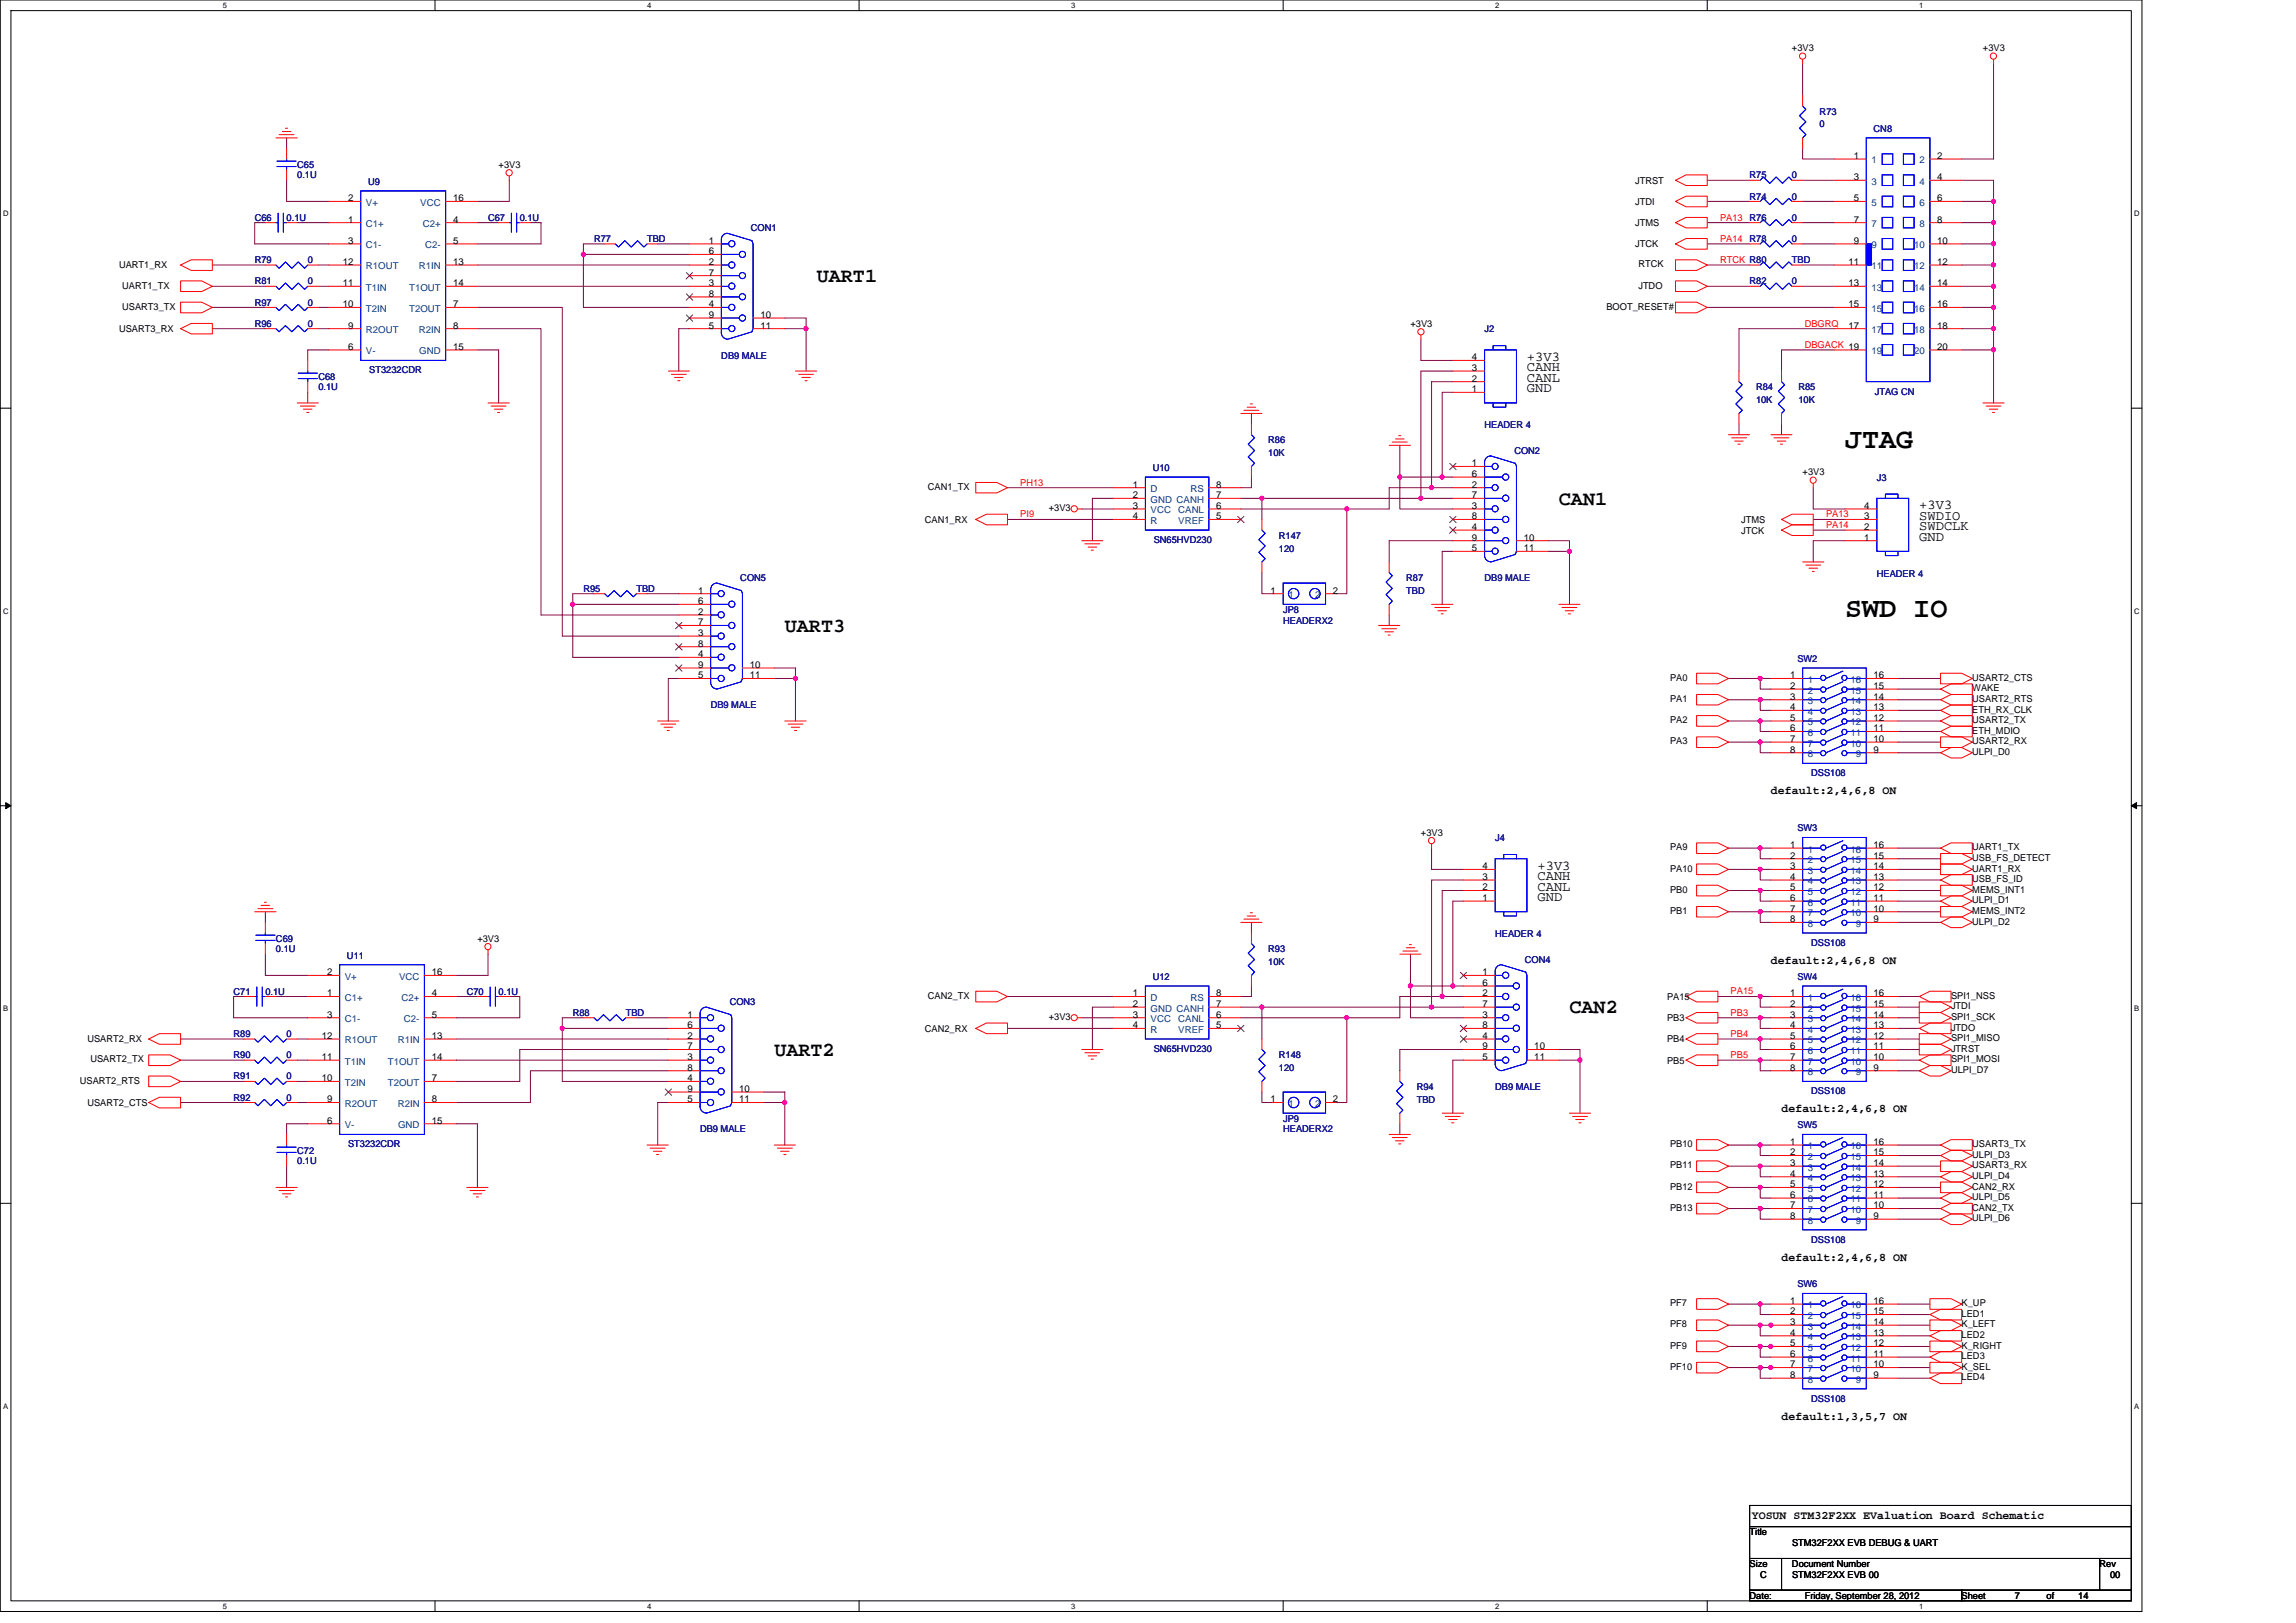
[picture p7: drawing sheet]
<svg xmlns="http://www.w3.org/2000/svg" width="297mm" height="210mm" viewBox="0 0 297 210" stroke-linecap="round" stroke-linejoin="round" font-family="sans-serif">
<defs><g id="words">
<g font-size="3.7">
<text x="238.7" y="57.9">JTAG</text>
<text x="238.7" y="79.9">SWD IO</text>
</g>
<g font-size="2.6">
<text x="105.7" y="36.5">UART1</text>
<text x="201.7" y="65.3">CAN1</text>
<text x="101.5" y="81.7">UART3</text>
<text x="203" y="131.1">CAN2</text>
<text x="100.2" y="136.6">UART2</text>
</g>
<g font-size="1.8">
<text x="197.5" y="46.7">+3V3</text>
<text x="197.5" y="48">CANH</text>
<text x="197.5" y="49.4">CANL</text>
<text x="197.5" y="50.8">GND</text>
<text x="248.3" y="65.9">+3V3</text>
<text x="248.3" y="67.2">SWDIO</text>
<text x="248.3" y="68.6">SWDCLK</text>
<text x="248.3" y="70">GND</text>
<text x="198.9" y="112.5">+3V3</text>
<text x="198.9" y="113.9">CANH</text>
<text x="198.9" y="115.3">CANL</text>
<text x="198.9" y="116.6">GND</text>
</g>
<g font-size="1.5">
<text x="229.1" y="102.7">default:2,4,6,8 ON</text>
<text x="229.1" y="124.7">default:2,4,6,8 ON</text>
<text x="230.5" y="143.9">default:2,4,6,8 ON</text>
<text x="230.5" y="163.1">default:2,4,6,8 ON</text>
<text x="230.5" y="183.7">default:1,3,5,7 ON</text>
<text x="226.6" y="196.6">YOSUN STM32F2XX EValuation Board Schematic</text>
</g>
<g font-size="1.2">
<text x="231.8" y="6.6">+3V3</text>
<text x="256.5" y="6.6">+3V3</text>
<text x="64.5" y="21.7">+3V3</text>
<text x="211.5" y="23.7">JTRST</text>
<text x="239.8" y="20.6">1</text>
<text x="239.8" y="23.3">3</text>
<text x="250.6" y="20.6">2</text>
<text x="250.6" y="23.3">4</text>
<text x="45" y="28.8">1</text>
<text x="45" y="26">2</text>
<text x="58.6" y="28.8">4</text>
<text x="58.6" y="26">16</text>
<text x="211.5" y="26.5">JTDI</text>
<text x="211.5" y="29.3">JTMS</text>
<text x="239.8" y="26">5</text>
<text x="239.8" y="28.8">7</text>
<text x="250.6" y="26">6</text>
<text x="250.6" y="28.8">8</text>
<text x="15.4" y="34.7">UART1_RX</text>
<text x="44.4" y="34.3">12</text>
<text x="45" y="31.5">3</text>
<text x="58.6" y="34.3">13</text>
<text x="58.6" y="31.5">5</text>
<text x="91.7" y="35.6">7</text>
<text x="91.7" y="34.3">2</text>
<text x="91.7" y="32.9">6</text>
<text x="91.7" y="31.5">1</text>
<text x="211.5" y="32">JTCK</text>
<text x="212" y="34.6">RTCK</text>
<text x="239.1" y="34.3">11</text>
<text x="239.8" y="31.5">9</text>
<text x="250.6" y="31.5">10</text>
<text x="250.6" y="34.3">12</text>
<text x="15.8" y="37.3">UART1_TX</text>
<text x="15.8" y="40.1">USART3_TX</text>
<text x="44.4" y="39.8">10</text>
<text x="44.4" y="37">11</text>
<text x="58.6" y="39.8">7</text>
<text x="58.6" y="37">14</text>
<text x="91.7" y="41.1">9</text>
<text x="91.7" y="39.8">4</text>
<text x="91.7" y="38.4">8</text>
<text x="91.7" y="37">3</text>
<text x="98.4" y="41.1">10</text>
<text x="207.8" y="40.1">BOOT_RESET#</text>
<text x="212" y="37.3">JTDO</text>
<text x="239.1" y="37">13</text>
<text x="239.1" y="39.8">15</text>
<text x="250.6" y="37">14</text>
<text x="250.6" y="39.8">16</text>
<text x="15.4" y="43">USART3_RX</text>
<text x="45" y="45.3">6</text>
<text x="45" y="42.5">9</text>
<text x="58.6" y="45.3">15</text>
<text x="58.6" y="42.5">8</text>
<text x="91.7" y="42.5">5</text>
<text x="98.4" y="42.5">11</text>
<text x="182.5" y="42.3">+3V3</text>
<text x="190.4" y="48">3</text>
<text x="190.4" y="46.6">4</text>
<text x="239.1" y="42.5">17</text>
<text x="250.6" y="42.5">18</text>
<text x="250.6" y="45.3">20</text>
<text x="190.4" y="50.7">1</text>
<text x="190.4" y="49.4">2</text>
<text x="120.1" y="63.4">CAN1_TX</text>
<text x="146.6" y="63.1">1</text>
<text x="146.6" y="64.5">2</text>
<text x="146.6" y="65.8">3</text>
<text x="157.3" y="65.8">6</text>
<text x="157.3" y="64.5">7</text>
<text x="157.3" y="63.1">8</text>
<text x="190.4" y="65.8">3</text>
<text x="190.4" y="64.5">7</text>
<text x="190.4" y="63.1">2</text>
<text x="190.4" y="61.7">6</text>
<text x="190.4" y="60.3">1</text>
<text x="233.2" y="61.5">+3V3</text>
<text x="241.2" y="65.8">4</text>
<text x="119.7" y="67.6">CAN1_RX</text>
<text x="135.7" y="66.1">+3V3</text>
<text x="146.6" y="67.2">4</text>
<text x="157.3" y="67.2">5</text>
<text x="190.4" y="71.3">5</text>
<text x="190.4" y="69.9">9</text>
<text x="190.4" y="68.6">4</text>
<text x="190.4" y="67.2">8</text>
<text x="197.1" y="69.9">10</text>
<text x="197.1" y="71.3">11</text>
<text x="225.3" y="67.6">JTMS</text>
<text x="225.3" y="69">JTCK</text>
<text x="241.2" y="69.9">1</text>
<text x="241.2" y="68.6">2</text>
<text x="241.2" y="67.2">3</text>
<text x="90.3" y="76.8">1</text>
<text x="164.4" y="76.8">1</text>
<text x="172.4" y="76.8">2</text>
<text x="90.3" y="83.7">8</text>
<text x="90.3" y="82.3">3</text>
<text x="90.3" y="80.9">7</text>
<text x="90.3" y="79.5">2</text>
<text x="90.3" y="78.2">6</text>
<text x="90.3" y="87.8">5</text>
<text x="90.3" y="86.4">9</text>
<text x="90.3" y="85">4</text>
<text x="97" y="86.4">10</text>
<text x="97" y="87.8">11</text>
<text x="216.1" y="88.1">PA0</text>
<text x="231.6" y="87.8">1</text>
<text x="231.6" y="89.1">2</text>
<text x="242.4" y="89.1">15</text>
<text x="242.4" y="87.8">16</text>
<text x="255.2" y="88.1">USART2_CTS</text>
<text x="255.2" y="89.5">WAKE</text>
<text x="216.1" y="90.8">PA1</text>
<text x="216.1" y="93.6">PA2</text>
<text x="231.6" y="90.5">3</text>
<text x="231.6" y="91.9">4</text>
<text x="231.6" y="93.3">5</text>
<text x="231.6" y="94.6">6</text>
<text x="231.6" y="96">7</text>
<text x="242.4" y="96">10</text>
<text x="242.4" y="94.6">11</text>
<text x="242.4" y="93.3">12</text>
<text x="242.4" y="91.9">13</text>
<text x="242.4" y="90.5">14</text>
<text x="255.2" y="90.8">USART2_RTS</text>
<text x="255.2" y="93.6">USART2_TX</text>
<text x="255.2" y="92.2">ETH_RX_CLK</text>
<text x="255.2" y="95">ETH_MDIO</text>
<text x="216.1" y="96.3">PA3</text>
<text x="231.6" y="97.4">8</text>
<text x="242.4" y="97.4">9</text>
<text x="255.2" y="96.3">USART2_RX</text>
<text x="255.2" y="97.7">ULPI_D0</text>
<text x="183.8" y="108.1">+3V3</text>
<text x="191.8" y="113.8">3</text>
<text x="191.8" y="112.5">4</text>
<text x="216.1" y="110">PA9</text>
<text x="216.1" y="112.8">PA10</text>
<text x="231.6" y="109.7">1</text>
<text x="231.6" y="111.1">2</text>
<text x="231.6" y="112.5">3</text>
<text x="231.6" y="113.8">4</text>
<text x="242.4" y="113.8">13</text>
<text x="242.4" y="112.5">14</text>
<text x="242.4" y="111.1">15</text>
<text x="242.4" y="109.7">16</text>
<text x="255.2" y="110">UART1_TX</text>
<text x="255.2" y="112.8">UART1_RX</text>
<text x="255.2" y="111.4">USB_FS_DETECT</text>
<text x="191.8" y="116.6">1</text>
<text x="191.8" y="115.2">2</text>
<text x="216.1" y="115.5">PB0</text>
<text x="216.1" y="118.3">PB1</text>
<text x="231.6" y="115.2">5</text>
<text x="231.6" y="116.6">6</text>
<text x="231.6" y="117.9">7</text>
<text x="231.6" y="119.3">8</text>
<text x="242.4" y="119.3">9</text>
<text x="242.4" y="117.9">10</text>
<text x="242.4" y="116.6">11</text>
<text x="242.4" y="115.2">12</text>
<text x="255.2" y="115.5">MEMS_INT1</text>
<text x="255.2" y="118.3">MEMS_INT2</text>
<text x="255.2" y="116.9">ULPI_D1</text>
<text x="255.2" y="119.6">ULPI_D2</text>
<text x="255.2" y="114.2">USB_FS_ID</text>
<text x="61.8" y="121.8">+3V3</text>
<text x="42.3" y="128.9">1</text>
<text x="42.3" y="126.2">2</text>
<text x="42.3" y="131.7">3</text>
<text x="55.9" y="131.7">5</text>
<text x="55.9" y="128.9">4</text>
<text x="55.9" y="126.2">16</text>
<text x="88.9" y="131.7">1</text>
<text x="120.1" y="129.2">CAN2_TX</text>
<text x="135.7" y="132">+3V3</text>
<text x="146.6" y="128.9">1</text>
<text x="146.6" y="130.3">2</text>
<text x="146.6" y="131.7">3</text>
<text x="157.3" y="131.7">6</text>
<text x="157.3" y="130.3">7</text>
<text x="157.3" y="128.9">8</text>
<text x="191.8" y="131.7">3</text>
<text x="191.8" y="130.3">7</text>
<text x="191.8" y="128.9">2</text>
<text x="191.8" y="127.6">6</text>
<text x="191.8" y="126.2">1</text>
<text x="215.7" y="129.4">PA15</text>
<text x="231.6" y="128.9">1</text>
<text x="231.6" y="130.3">2</text>
<text x="231.6" y="131.7">3</text>
<text x="242.4" y="131.7">14</text>
<text x="242.4" y="130.3">15</text>
<text x="242.4" y="128.9">16</text>
<text x="252.4" y="130.6">JTDI</text>
<text x="252.4" y="129.2">SPI1_NSS</text>
<text x="252.4" y="132">SPI1_SCK</text>
<text x="11.3" y="134.9">USART2_RX</text>
<text x="11.7" y="137.5">USART2_TX</text>
<text x="41.6" y="137.1">11</text>
<text x="41.6" y="134.4">12</text>
<text x="55.9" y="137.1">14</text>
<text x="55.9" y="134.4">13</text>
<text x="88.9" y="137.1">3</text>
<text x="88.9" y="135.8">7</text>
<text x="88.9" y="134.4">2</text>
<text x="88.9" y="133">6</text>
<text x="119.7" y="133.5">CAN2_RX</text>
<text x="146.6" y="133">4</text>
<text x="157.3" y="133">5</text>
<text x="191.8" y="137.1">5</text>
<text x="191.8" y="135.8">9</text>
<text x="191.8" y="134.4">4</text>
<text x="191.8" y="133">8</text>
<text x="198.5" y="135.8">10</text>
<text x="198.5" y="137.1">11</text>
<text x="215.7" y="134.9">PB4</text>
<text x="215.7" y="137.6">PB5</text>
<text x="215.7" y="132.1">PB3</text>
<text x="231.6" y="133">4</text>
<text x="231.6" y="134.4">5</text>
<text x="231.6" y="135.8">6</text>
<text x="231.6" y="137.1">7</text>
<text x="242.4" y="137.1">10</text>
<text x="242.4" y="135.8">11</text>
<text x="242.4" y="134.4">12</text>
<text x="242.4" y="133">13</text>
<text x="252.4" y="134.7">SPI1_MISO</text>
<text x="252.4" y="137.5">SPI1_MOSI</text>
<text x="252.4" y="133.3">JTDO</text>
<text x="252.4" y="136.1">JTRST</text>
<text x="10.3" y="140.2">USART2_RTS</text>
<text x="11.3" y="143.1">USART2_CTS</text>
<text x="41.6" y="139.9">10</text>
<text x="42.3" y="142.6">9</text>
<text x="55.9" y="139.9">7</text>
<text x="55.9" y="142.6">8</text>
<text x="88.9" y="142.6">5</text>
<text x="88.9" y="141.3">9</text>
<text x="88.9" y="139.9">4</text>
<text x="88.9" y="138.5">8</text>
<text x="95.6" y="141.3">10</text>
<text x="95.6" y="142.6">11</text>
<text x="164.4" y="142.6">1</text>
<text x="172.4" y="142.6">2</text>
<text x="231.6" y="138.5">8</text>
<text x="242.4" y="138.5">9</text>
<text x="252.4" y="138.8">ULPI_D7</text>
<text x="42.3" y="145.4">6</text>
<text x="55.9" y="145.4">15</text>
<text x="216.1" y="148.4">PB10</text>
<text x="231.6" y="148.1">1</text>
<text x="231.6" y="149.5">2</text>
<text x="242.4" y="149.5">15</text>
<text x="242.4" y="148.1">16</text>
<text x="255.2" y="148.4">USART3_TX</text>
<text x="255.2" y="149.8">ULPI_D3</text>
<text x="216.1" y="153.9">PB12</text>
<text x="216.1" y="151.2">PB11</text>
<text x="231.6" y="150.9">3</text>
<text x="231.6" y="152.2">4</text>
<text x="231.6" y="153.6">5</text>
<text x="231.6" y="155">6</text>
<text x="242.4" y="155">11</text>
<text x="242.4" y="153.6">12</text>
<text x="242.4" y="152.2">13</text>
<text x="242.4" y="150.9">14</text>
<text x="255.2" y="153.9">CAN2_RX</text>
<text x="255.2" y="155.3">ULPI_D5</text>
<text x="255.2" y="151.2">USART3_RX</text>
<text x="255.2" y="152.5">ULPI_D4</text>
<text x="216.1" y="156.7">PB13</text>
<text x="231.6" y="156.3">7</text>
<text x="231.6" y="157.7">8</text>
<text x="242.4" y="157.7">9</text>
<text x="242.4" y="156.3">10</text>
<text x="255.2" y="156.7">CAN2_TX</text>
<text x="255.2" y="158">ULPI_D6</text>
<text x="216.1" y="169">PF7</text>
<text x="216.1" y="171.7">PF8</text>
<text x="231.6" y="168.7">1</text>
<text x="231.6" y="170.1">2</text>
<text x="231.6" y="171.4">3</text>
<text x="231.6" y="172.8">4</text>
<text x="242.4" y="172.8">13</text>
<text x="242.4" y="171.4">14</text>
<text x="242.4" y="170.1">15</text>
<text x="242.4" y="168.7">16</text>
<text x="253.8" y="169">K_UP</text>
<text x="253.8" y="171.7">K_LEFT</text>
<text x="253.8" y="170.4">LED1</text>
<text x="253.8" y="173.1">LED2</text>
<text x="216.1" y="174.5">PF9</text>
<text x="216.1" y="177.2">PF10</text>
<text x="231.6" y="174.2">5</text>
<text x="231.6" y="175.6">6</text>
<text x="231.6" y="176.9">7</text>
<text x="231.6" y="178.3">8</text>
<text x="242.4" y="178.3">9</text>
<text x="242.4" y="176.9">10</text>
<text x="242.4" y="175.6">11</text>
<text x="242.4" y="174.2">12</text>
<text x="253.8" y="174.5">K_RIGHT</text>
<text x="253.8" y="177.2">K_SEL</text>
<text x="253.8" y="175.9">LED3</text>
<text x="253.8" y="178.6">LED4</text>
<text x="226.4" y="198.6">Title</text>
<text x="226.4" y="202.8">Size</text>
<text x="231.8" y="202.8">Document Number</text>
<text x="231.8" y="200">STM32F2XX EVB DEBUG &amp; UART</text>
<text x="271.6" y="202.8">Rev</text>
<text x="226.4" y="206.9">Date:</text>
<text x="227.7" y="204.1">C</text>
<text x="231.8" y="204.1">STM32F2XX EVB 00</text>
<text x="233.5" y="206.9">Friday, September 28, 2012</text>
<text x="253.8" y="206.9">Sheet</text>
<text x="260.6" y="206.9">7</text>
<text x="264.8" y="206.9">of</text>
<text x="268.9" y="206.9">14</text>
<text x="273" y="204.1">00</text>
</g>
<g font-size="1.2" fill="#000080">
<text x="235.4" y="14.8">R73</text>
<text x="235.4" y="16.5">0</text>
<text x="242.4" y="17">CN8</text>
<text x="38.5" y="21.7">C65</text>
<text x="38.5" y="23.1">0.1U</text>
<text x="47.6" y="23.9">U9</text>
<text x="226.4" y="23.1">R75</text>
<text x="231.8" y="23.1">0</text>
<text x="33" y="28.6">C66</text>
<text x="37.1" y="28.6">0.1U</text>
<text x="63.1" y="28.6">C67</text>
<text x="67.2" y="28.6">0.1U</text>
<text x="97.2" y="29.9">CON1</text>
<text x="226.4" y="28.6">R76</text>
<text x="226.4" y="25.8">R74</text>
<text x="231.8" y="28.6">0</text>
<text x="231.8" y="25.8">0</text>
<text x="33" y="34">R79</text>
<text x="39.8" y="34">0</text>
<text x="76.9" y="31.3">R77</text>
<text x="83.7" y="31.3">TBD</text>
<text x="226.4" y="31.3">R78</text>
<text x="231.8" y="31.3">0</text>
<text x="231.8" y="34">TBD</text>
<text x="33" y="39.5">R97</text>
<text x="33" y="36.8">R81</text>
<text x="39.8" y="39.5">0</text>
<text x="39.8" y="36.8">0</text>
<text x="226.4" y="36.8">R82</text>
<text x="231.8" y="36.8">0</text>
<text x="33" y="42.3">R96</text>
<text x="39.8" y="42.3">0</text>
<text x="93.3" y="46.4">DB9 MALE</text>
<text x="192.1" y="43">J2</text>
<text x="41.2" y="49.1">C68</text>
<text x="41.2" y="50.5">0.1U</text>
<text x="47.8" y="48.3">ST3232CDR</text>
<text x="227.2" y="50.5">R84</text>
<text x="227.2" y="52.2">10K</text>
<text x="232.7" y="50.5">R85</text>
<text x="232.7" y="52.2">10K</text>
<text x="242.5" y="51.1">JTAG CN</text>
<text x="164.1" y="57.4">R86</text>
<text x="164.1" y="59">10K</text>
<text x="192.1" y="55.4">HEADER 4</text>
<text x="195.9" y="58.7">CON2</text>
<text x="149.1" y="60.9">U10</text>
<text x="242.8" y="62.2">J3</text>
<text x="149.3" y="70.3">SN65HVD230</text>
<text x="165.5" y="69.7">R147</text>
<text x="165.5" y="71.4">120</text>
<text x="75.5" y="76.6">R95</text>
<text x="82.3" y="76.6">TBD</text>
<text x="95.8" y="75.2">CON5</text>
<text x="181.9" y="75.2">R87</text>
<text x="181.9" y="76.8">TBD</text>
<text x="192.1" y="75.2">DB9 MALE</text>
<text x="242.8" y="74.6">HEADER 4</text>
<text x="166" y="79.3">JP8</text>
<text x="166" y="80.7">HEADERX2</text>
<text x="232.5" y="85.6">SW2</text>
<text x="91.9" y="91.7">DB9 MALE</text>
<text x="234.3" y="100.4">DSS108</text>
<text x="232.5" y="107.6">SW3</text>
<text x="193.4" y="108.8">J4</text>
<text x="35.7" y="121.8">C69</text>
<text x="35.7" y="123.2">0.1U</text>
<text x="44.9" y="124">U11</text>
<text x="164.1" y="123.2">R93</text>
<text x="164.1" y="124.8">10K</text>
<text x="193.4" y="121.3">HEADER 4</text>
<text x="197.3" y="124.6">CON4</text>
<text x="234.3" y="122.4">DSS108</text>
<text x="30.2" y="128.7">C71</text>
<text x="34.3" y="128.7">0.1U</text>
<text x="60.4" y="128.7">C70</text>
<text x="64.5" y="128.7">0.1U</text>
<text x="74.1" y="131.4">R88</text>
<text x="81" y="131.4">TBD</text>
<text x="94.4" y="130">CON3</text>
<text x="149.1" y="126.8">U12</text>
<text x="232.5" y="126.8">SW4</text>
<text x="30.2" y="136.9">R90</text>
<text x="30.2" y="134.2">R89</text>
<text x="37.1" y="136.9">0</text>
<text x="37.1" y="134.2">0</text>
<text x="149.3" y="136.1">SN65HVD230</text>
<text x="165.5" y="136.9">R148</text>
<text x="30.2" y="142.4">R92</text>
<text x="30.2" y="139.7">R91</text>
<text x="37.1" y="142.4">0</text>
<text x="37.1" y="139.7">0</text>
<text x="165.5" y="138.6">120</text>
<text x="183.3" y="141">R94</text>
<text x="183.3" y="142.7">TBD</text>
<text x="193.4" y="141">DB9 MALE</text>
<text x="234.3" y="141.6">DSS108</text>
<text x="38.5" y="149.3">C72</text>
<text x="45" y="148.4">ST3232CDR</text>
<text x="90.6" y="146.5">DB9 MALE</text>
<text x="166" y="145.1">JP9</text>
<text x="166" y="146.5">HEADERX2</text>
<text x="232.5" y="146">SW5</text>
<text x="38.5" y="150.6">0.1U</text>
<text x="234.3" y="160.8">DSS108</text>
<text x="232.5" y="166.5">SW6</text>
<text x="234.3" y="181.4">DSS108</text>
</g>
<g font-size="1.2" fill="#004080">
<text x="242.1" y="21.1">1</text>
<text x="242.1" y="23.9">3</text>
<text x="248.3" y="21.1">2</text>
<text x="248.3" y="23.9">4</text>
<text x="47.3" y="29.4">C1+</text>
<text x="47.3" y="26.6">V+</text>
<text x="54.4" y="26.6">VCC</text>
<text x="54.7" y="29.4">C2+</text>
<text x="242.1" y="26.6">5</text>
<text x="242.1" y="29.4">7</text>
<text x="248.3" y="26.6">6</text>
<text x="248.3" y="29.4">8</text>
<text x="47.3" y="32.1">C1-</text>
<text x="47.3" y="34.9">R1OUT</text>
<text x="54.2" y="34.9">R1IN</text>
<text x="55" y="32.1">C2-</text>
<text x="242.1" y="32.1">9</text>
<text x="242.1" y="34.9">11</text>
<text x="247.6" y="32.1">10</text>
<text x="247.6" y="34.9">12</text>
<text x="47.3" y="40.3">T2IN</text>
<text x="47.3" y="37.6">T1IN</text>
<text x="52.9" y="40.3">T2OUT</text>
<text x="52.9" y="37.6">T1OUT</text>
<text x="242.1" y="37.6">13</text>
<text x="242.1" y="40.3">15</text>
<text x="247.6" y="37.6">14</text>
<text x="247.6" y="40.3">16</text>
<text x="47.3" y="45.8">V-</text>
<text x="47.3" y="43.1">R2OUT</text>
<text x="54.2" y="43.1">R2IN</text>
<text x="54.2" y="45.8">GND</text>
<text x="242.1" y="43.1">17</text>
<text x="242.1" y="45.8">19</text>
<text x="247.6" y="43.1">18</text>
<text x="247.6" y="45.8">20</text>
<text x="148.9" y="63.7">D</text>
<text x="148.9" y="65">GND CANH</text>
<text x="154" y="63.7">RS</text>
<text x="148.9" y="66.4">VCC</text>
<text x="148.9" y="67.8">R</text>
<text x="152.4" y="67.8">VREF</text>
<text x="152.4" y="66.4">CANL</text>
<text x="166.7" y="77.4">1</text>
<text x="170.1" y="77.4">2</text>
<text x="233.9" y="88.3">1</text>
<text x="233.9" y="89.7">2</text>
<text x="239.4" y="89.7">15</text>
<text x="239.4" y="88.3">16</text>
<text x="233.9" y="91.1">3</text>
<text x="233.9" y="92.5">4</text>
<text x="233.9" y="93.9">5</text>
<text x="233.9" y="95.2">6</text>
<text x="239.4" y="95.2">11</text>
<text x="239.4" y="93.9">12</text>
<text x="239.4" y="92.5">13</text>
<text x="239.4" y="91.1">14</text>
<text x="233.9" y="96.6">7</text>
<text x="233.9" y="98">8</text>
<text x="239.4" y="96.6">10</text>
<text x="240.1" y="98">9</text>
<text x="233.9" y="110.3">1</text>
<text x="233.9" y="111.7">2</text>
<text x="233.9" y="113.1">3</text>
<text x="239.4" y="113.1">14</text>
<text x="239.4" y="111.7">15</text>
<text x="239.4" y="110.3">16</text>
<text x="233.9" y="114.4">4</text>
<text x="233.9" y="115.8">5</text>
<text x="233.9" y="117.2">6</text>
<text x="233.9" y="118.5">7</text>
<text x="233.9" y="119.9">8</text>
<text x="239.4" y="118.5">10</text>
<text x="239.4" y="117.2">11</text>
<text x="239.4" y="115.8">12</text>
<text x="239.4" y="114.4">13</text>
<text x="240.1" y="119.9">9</text>
<text x="44.6" y="129.5">C1+</text>
<text x="44.6" y="126.8">V+</text>
<text x="51.6" y="126.8">VCC</text>
<text x="51.9" y="129.5">C2+</text>
<text x="148.9" y="129.5">D</text>
<text x="148.9" y="130.9">GND CANH</text>
<text x="154" y="129.5">RS</text>
<text x="233.9" y="129.5">1</text>
<text x="233.9" y="130.9">2</text>
<text x="239.4" y="130.9">15</text>
<text x="239.4" y="129.5">16</text>
<text x="44.6" y="132.2">C1-</text>
<text x="44.6" y="137.7">T1IN</text>
<text x="44.6" y="135">R1OUT</text>
<text x="50.2" y="137.7">T1OUT</text>
<text x="51.5" y="135">R1IN</text>
<text x="52.3" y="132.2">C2-</text>
<text x="148.9" y="132.2">VCC</text>
<text x="148.9" y="133.6">R</text>
<text x="152.4" y="133.6">VREF</text>
<text x="152.4" y="132.2">CANL</text>
<text x="233.9" y="132.2">3</text>
<text x="233.9" y="133.6">4</text>
<text x="233.9" y="135">5</text>
<text x="233.9" y="136.4">6</text>
<text x="233.9" y="137.7">7</text>
<text x="239.4" y="137.7">10</text>
<text x="239.4" y="136.4">11</text>
<text x="239.4" y="135">12</text>
<text x="239.4" y="133.6">13</text>
<text x="239.4" y="132.2">14</text>
<text x="44.6" y="143.2">R2OUT</text>
<text x="44.6" y="140.5">T2IN</text>
<text x="50.2" y="140.5">T2OUT</text>
<text x="51.5" y="143.2">R2IN</text>
<text x="166.7" y="143.2">1</text>
<text x="170.1" y="143.2">2</text>
<text x="233.9" y="139.1">8</text>
<text x="240.1" y="139.1">9</text>
<text x="44.6" y="146">V-</text>
<text x="51.5" y="146">GND</text>
<text x="233.9" y="148.7">1</text>
<text x="239.4" y="148.7">16</text>
<text x="233.9" y="150.1">2</text>
<text x="233.9" y="151.4">3</text>
<text x="233.9" y="152.8">4</text>
<text x="233.9" y="154.2">5</text>
<text x="233.9" y="155.6">6</text>
<text x="239.4" y="155.6">11</text>
<text x="239.4" y="154.2">12</text>
<text x="239.4" y="152.8">13</text>
<text x="239.4" y="151.4">14</text>
<text x="239.4" y="150.1">15</text>
<text x="233.9" y="156.9">7</text>
<text x="233.9" y="158.3">8</text>
<text x="239.4" y="156.9">10</text>
<text x="240.1" y="158.3">9</text>
<text x="233.9" y="169.3">1</text>
<text x="233.9" y="170.6">2</text>
<text x="233.9" y="172">3</text>
<text x="233.9" y="173.4">4</text>
<text x="239.4" y="173.4">13</text>
<text x="239.4" y="172">14</text>
<text x="239.4" y="170.6">15</text>
<text x="239.4" y="169.3">16</text>
<text x="233.9" y="174.8">5</text>
<text x="233.9" y="176.1">6</text>
<text x="233.9" y="177.5">7</text>
<text x="233.9" y="178.9">8</text>
<text x="239.4" y="177.5">10</text>
<text x="239.4" y="176.1">11</text>
<text x="239.4" y="174.8">12</text>
<text x="240.1" y="178.9">9</text>
</g>
<g font-size="1.2" fill="#f00">
<text x="222.5" y="28.5">PA13</text>
<text x="222.5" y="31.3">PA14</text>
<text x="222.5" y="34">RTCK R80</text>
<text x="233.5" y="42.2">DBGRQ</text>
<text x="233.5" y="45">DBGACK 19</text>
<text x="132" y="62.8">PH13</text>
<text x="132" y="66.9">PI9</text>
<text x="236.2" y="68.3">PA14</text>
<text x="236.2" y="66.9">PA13</text>
<text x="223.9" y="128.7">PA15</text>
<text x="223.9" y="131.4">PB3</text>
<text x="223.9" y="134.2">PB4</text>
<text x="223.9" y="136.9">PB5</text>
</g>
<g font-size="1">
<text x="28.8" y="1">5</text>
<text x="83.7" y="1">4</text>
<text x="138.6" y="1">3</text>
<text x="193.4" y="1">2</text>
<text x="248.3" y="1">1</text>
<text x=".4" y="28">D</text>
<text x="276.1" y="28">D</text>
<text x=".4" y="79.4">C</text>
<text x="276.1" y="79.4">C</text>
<text x=".4" y="130.9">B</text>
<text x="276.1" y="130.9">B</text>
<text x=".4" y="182.3">A</text>
<text x="276.1" y="182.3">A</text>
<text x="28.8" y="208.2">5</text>
<text x="83.7" y="208.2">4</text>
<text x="138.6" y="208.2">3</text>
<text x="193.4" y="208.2">2</text>
<text x="248.3" y="208.2">1</text>
</g>
</g></defs>
<path d="M0 0h277.1v208.5h-277.1zM1.4 1.4h274.3v205.7h-274.3z" fill="none" stroke="#000" stroke-width=".13"/>
<g fill="#fff">
<path d="M28.8 .1h.6v1.1h-.6z"/>
<path d="M28.8 207.3h.6v1.1h-.6z"/>
</g>
<path d="M56.3 0v1.4M56.3 207.1v1.4" fill="none" stroke="#000" stroke-width=".13"/>
<g fill="#fff">
<path d="M83.7 .1h.6v1.1h-.6z"/>
<path d="M83.7 207.3h.6v1.1h-.6z"/>
</g>
<path d="M111.1 0v1.4M111.1 207.1v1.4" fill="none" stroke="#000" stroke-width=".13"/>
<g fill="#fff">
<path d="M138.6 .1h.5v1.1h-.5z"/>
<path d="M138.6 207.3h.5v1.1h-.5z"/>
</g>
<path d="M166 0v1.4M166 207.1v1.4" fill="none" stroke="#000" stroke-width=".13"/>
<g fill="#fff">
<path d="M193.4 .1h.6v1.1h-.6z"/>
<path d="M193.4 207.3h.6v1.1h-.6z"/>
</g>
<path d="M220.9 0v1.4M220.9 207.1v1.4" fill="none" stroke="#000" stroke-width=".13"/>
<g fill="#fff">
<path d="M248.3 .1h.6v1.1h-.6z"/>
<path d="M248.3 207.3h.6v1.1h-.6z"/>
<path d="M.4 27.1h.7v1.1h-.7z"/>
<path d="M276.1 27.1h.7v1.1h-.7z"/>
<path d="M.4 78.5h.7v1.1h-.7z"/>
<path d="M276.1 78.5h.7v1.1h-.7z"/>
</g>
<path d="M0 52.8h1.4M275.7 52.8h1.4" fill="none" stroke="#000" stroke-width=".13"/>
<g fill="#fff">
<path d="M.4 130h.7v1.1h-.7z"/>
<path d="M276.1 130h.7v1.1h-.7z"/>
</g>
<path d="M0 104.2h1.4M275.7 104.2h1.4" fill="none" stroke="#000" stroke-width=".13"/>
<path d="M.7 103.8l.7 .4-.7 .4zM275.7 104.2l.7-.4v.8z" fill="#000" stroke="#000" stroke-width=".13"/>
<g fill="#fff">
<path d="M.4 181.4h.7v1.1h-.7z"/>
<path d="M276.1 181.4h.7v1.1h-.7z"/>
</g>
<path d="M0 155.7h1.4M275.7 155.7h1.4M226.4 194.8h49.3v2.7h-49.3zM226.4 197.5h49.3v4.1h-49.3zM226.4 201.6h4.1v4.1h-4.1zM226.4 205.7h27.4v1.4h-27.4zM230.5 201.6h41.1v4.1h-41.1zM253.8 205.7h21.9v1.4h-21.9zM271.6 201.6h4.1v4.1h-4.1z" fill="none" stroke="#000" stroke-width=".13"/>
<g fill="none" stroke="#800040" stroke-width=".13">
<path d="M37.1 17.8v1.4M233.2 8.2v4.1M233.2 19.2v1.4h4.1M257.9 8.2v12.4h-4.1M27.5 34.3h6.8M27.5 37h6.8M27.5 39.8h6.8M34.3 28.8h-1.3v2.8h9.6M37.1 23.3v2.8h5.5M38.5 28.8h4.1M41.2 34.3h1.4M41.2 37h1.4"/>
<path d="M41.2 39.8h1.4M61.8 28.8h2.7M61.8 34.3h27.4M61.8 37h27.4M61.8 39.8h10.9v42.5h15.1M65.9 23.3v2.8h-4.1M68.6 28.8h1.4v2.8h-8.2M75.5 32.9v6.9h13.7M75.5 32.9h13.7M78.2 31.6h-2.7v1.3M85.1 31.6h4.1M220.9 23.3h5.5"/>
<path d="M220.9 26.1h5.5M220.9 28.8h5.5M220.9 31.6h5.5M220.9 34.3h5.5M220.9 37h5.5M220.9 39.8h16.4M233.2 37h4.1M233.2 34.3h4.1M233.2 31.6h4.1M233.2 28.8h4.1M233.2 26.1h4.1M233.2 23.3h4.1"/>
<path d="M253.8 23.3h4.1v2.8M253.8 26.1h4.1M253.8 31.6h4.1M253.8 34.3h4.1M253.8 37h4.1M253.8 39.8h4.1M253.8 28.8h4.1M257.9 31.6v2.7M257.9 34.3v2.7M257.9 37v2.8M257.9 28.8v2.8M257.9 26.1v2.7"/>
<path d="M257.9 39.8v2.7M27.5 42.5h6.8M39.8 50.8v1.3M41.2 42.5h1.4M42.6 45.3h-2.8v1.3M61.8 45.3h2.7v6.8M61.8 42.5h8.2v37.1h17.8M89.2 42.5h-1.4v5.5M101.5 41.1h2.8v1.4M101.5 42.5h2.8M104.3 42.5v5.5M161.9 53.5v1.4"/>
<path d="M181.1 57.6v4.1M183.8 43.9v2.7h4.2M188 50.8h-1.4v10.9M188 49.4h-2.8v13.7M188 48h-4.2v16.5M225 54.9v1.3M230.5 54.9v1.3M237.3 42.5h-12.3v5.5M237.3 45.3h-6.8v2.7M253.8 42.5h4.1M253.8 45.3h4.1M257.9 45.3v6.8"/>
<path d="M257.9 42.5v2.8M74.1 78.2v6.8h13.7M74.1 78.2h13.7M76.9 76.8h-2.8v1.4M83.7 76.8h4.1M130.3 67.2h13.8M130.3 63.1h13.8M140 65.8h4.1M144.1 64.5h-2.8v5.5M160.5 65.8h13.7v11h-1.3M160.5 64.5h2.8M161.9 61.7v1.4h-1.4"/>
<path d="M163.3 64.5h20.5M163.3 64.5v2.7M163.3 74.1v2.7h1.3M179.7 79.6v1.3M181.1 61.7h5.5M181.1 61.7v4.1h6.9M183.8 64.5h4.2M185.2 63.1h-5.5v2.7h-5.5M185.2 63.1h2.8M186.6 61.7h1.4M188 70h-8.3v2.7M188 71.3h-1.4v6.9"/>
<path d="M200.3 70h2.7v1.3M200.3 71.3h2.7v6.9M234.6 67.2h4.1M234.6 63.1v2.7h4.1M234.6 68.6h4.1M238.7 70h-4.1v2.7M87.8 87.8h-1.3v5.5M100.2 86.4h2.7v1.4M100.2 87.8h2.7v5.5M223.6 87.8h4.1v1.4h1.4M223.6 90.5h4.1v1.4h1.4M223.6 93.3h4.1v1.3h1.4"/>
<path d="M223.6 96h4.1v1.4h1.4M227.7 87.8h1.4M227.7 90.5h1.4M227.7 93.3h1.4M227.7 96h1.4M245.6 87.8h5.5M245.6 90.5h5.5M245.6 93.3h5.5M245.6 96h5.5M245.6 89.2h5.5M245.6 91.9h5.5M245.6 94.6h5.5"/>
<path d="M245.6 97.4h5.5M34.3 118v1.3M161.9 119.3v1.4M185.2 109.7v2.8h4.1M189.3 116.6h-1.3v11M189.3 115.2h-2.7v13.7M189.3 113.9h-4.1v16.4M223.6 115.2h4.1v1.4h1.4M223.6 118h4.1v1.3h1.4M223.6 109.7h4.1v1.4h1.4M223.6 112.5h4.1v1.4h1.4M227.7 115.2h1.4"/>
<path d="M227.7 118h1.4M227.7 109.7h1.4M227.7 112.5h1.4M245.6 119.3h5.5M245.6 115.2h5.5M245.6 118h5.5M245.6 116.6h5.5M245.6 109.7h5.5M245.6 112.5h5.5M245.6 113.9h5.5M245.6 111.1h5.5M23.4 137.2h8.2"/>
<path d="M23.4 139.9h8.2M23.4 134.4h8.2M31.6 128.9h-1.4v2.8h9.6M34.3 123.4v2.8h5.5M35.7 128.9h4.1M38.5 134.4h1.3M38.5 137.2h1.3M38.5 139.9h1.3M59 128.9h2.8M59 134.4h27.5M59 137.2h27.5M63.1 123.4v2.8h-4.1"/>
<path d="M65.9 128.9h1.3v2.8h-8.2M72.7 133.1v6.8h13.8M72.7 133.1h13.8M75.5 131.7h-2.8v1.4M82.3 131.7h4.2M86.5 135.8h-19.3v4.1h-8.2M86.5 138.5h-17.9v4.1h-9.6M130.3 128.9h13.8M130.3 133.1h13.8M140 131.7h4.1M144.1 130.3h-2.8v5.5M160.5 131.7h13.7v10.9h-1.3"/>
<path d="M160.5 130.3h2.8M161.9 127.6v1.3h-1.4M163.3 130.3h21.9M163.3 130.3v4.1M182.5 127.6v4.1h6.8M182.5 127.6h5.5M182.5 123.4v4.2M185.2 130.3h4.1M186.6 128.9h-5.5v2.8h-6.9M186.6 128.9h2.7M188 127.6h1.3M189.3 137.2h-1.3v6.8"/>
<path d="M189.3 135.8h-8.2v2.7M201.7 135.8h2.7v1.4M201.7 137.2h2.7v6.8M222.2 134.4h5.5M222.2 137.2h5.5M222.2 131.7h5.5M222.2 128.9h5.5v1.4h1.4M227.7 137.2v1.3h1.4M227.7 131.7v1.4h1.4M227.7 134.4v1.4h1.4M227.7 128.9h1.4M227.7 137.2h1.4"/>
<path d="M227.7 131.7h1.4M227.7 134.4h1.4M245.6 134.4h2.7M245.6 135.8h2.7M245.6 128.9h2.7M245.6 130.3h2.7M245.6 138.5h2.7M245.6 137.2h2.7M245.6 131.7h2.7M245.6 133.1h2.7M23.4 142.6h8.2M37.1 150.9v2.7"/>
<path d="M38.5 142.6h1.3M39.8 145.4h-2.7v1.4M59 145.4h2.8v8.2M86.5 142.6h-1.4v5.5M98.8 141.3h2.7v1.3M98.8 142.6h2.7v5.5M163.3 141.3v1.3h1.3M181.1 145.4v1.4M223.6 153.6h4.1v1.4h1.4M223.6 156.4h4.1v1.3h1.4M223.6 148.1h4.1v1.4h1.4M223.6 150.9h4.1v1.4h1.4"/>
<path d="M227.7 153.6h1.4M227.7 156.4h1.4M227.7 148.1h1.4M227.7 150.9h1.4M245.6 157.7h5.5M245.6 156.4h5.5M245.6 155h5.5M245.6 153.6h5.5M245.6 149.5h5.5M245.6 150.9h5.5M245.6 148.1h5.5M245.6 152.3h5.5"/>
<path d="M223.6 168.7h4.1M223.6 174.2h4.1M223.6 176.9h4.1M223.6 171.4h4.1M227.7 174.2v1.4h1.4M227.7 176.9v1.4h1.4M227.7 168.7h1.4M227.7 174.2h1.4M227.7 176.9h1.4M227.7 168.7v1.4h1.4M227.7 171.5v1.3h1.4M227.7 171.5h1.4"/>
<path d="M245.6 168.7h4.1M245.6 171.4h4.1M245.6 174.2h4.1M245.6 178.3h4.1M245.6 176.9h4.1M245.6 170.1h4.1M245.6 172.8h4.1M245.6 175.6h4.1"/>
</g>
<g fill="#f0f" stroke="#f0f" stroke-width=".13">
<circle cx="72.7" cy="133" r=".27"/>
<circle cx="101.5" cy="142.6" r=".27"/>
<circle cx="75.5" cy="32.9" r=".27"/>
<circle cx="104.3" cy="42.5" r=".27"/>
<circle cx="257.9" cy="31.5" r=".27"/>
<circle cx="257.9" cy="34.3" r=".27"/>
<circle cx="257.9" cy="37" r=".27"/>
<circle cx="257.9" cy="45.3" r=".27"/>
<circle cx="257.9" cy="28.8" r=".27"/>
<circle cx="203" cy="71.3" r=".27"/>
<circle cx="185.2" cy="63.1" r=".27"/>
<circle cx="174.2" cy="65.8" r=".27"/>
<circle cx="183.8" cy="64.5" r=".27"/>
<circle cx="186.6" cy="61.7" r=".27"/>
<circle cx="227.7" cy="87.8" r=".27"/>
<circle cx="227.7" cy="90.5" r=".27"/>
<circle cx="227.7" cy="93.3" r=".27"/>
<circle cx="227.7" cy="96" r=".27"/>
<circle cx="257.9" cy="39.8" r=".27"/>
<circle cx="257.9" cy="42.5" r=".27"/>
<circle cx="74.1" cy="78.2" r=".27"/>
<circle cx="102.9" cy="87.8" r=".27"/>
<circle cx="181.1" cy="61.7" r=".27"/>
<circle cx="163.2" cy="64.5" r=".27"/>
<circle cx="257.9" cy="26" r=".27"/>
<circle cx="182.5" cy="127.6" r=".27"/>
<circle cx="186.6" cy="128.9" r=".27"/>
<circle cx="174.2" cy="131.7" r=".27"/>
<circle cx="185.2" cy="130.3" r=".27"/>
<circle cx="204.4" cy="137.1" r=".27"/>
<circle cx="187.9" cy="127.6" r=".27"/>
<circle cx="227.7" cy="168.7" r=".27"/>
<circle cx="229.1" cy="171.4" r=".27"/>
<circle cx="227.7" cy="171.4" r=".27"/>
<circle cx="229.1" cy="174.2" r=".27"/>
<circle cx="227.7" cy="174.2" r=".27"/>
<circle cx="229.1" cy="176.9" r=".27"/>
<circle cx="227.7" cy="176.9" r=".27"/>
<circle cx="227.7" cy="153.6" r=".27"/>
<circle cx="227.7" cy="156.3" r=".27"/>
<circle cx="227.7" cy="148.1" r=".27"/>
<circle cx="227.7" cy="150.9" r=".27"/>
<circle cx="227.7" cy="115.2" r=".27"/>
<circle cx="227.7" cy="117.9" r=".27"/>
<circle cx="227.7" cy="109.7" r=".27"/>
<circle cx="227.7" cy="112.5" r=".27"/>
<circle cx="227.7" cy="128.9" r=".27"/>
<circle cx="227.7" cy="137.1" r=".27"/>
<circle cx="227.7" cy="131.7" r=".27"/>
<circle cx="227.7" cy="134.4" r=".27"/>
<circle cx="163.2" cy="130.3" r=".27"/>
</g>
<g fill="none" stroke="#f00" stroke-width=".13">
<path d="M35.7 17.8h2.8M36.1 17.4h1.9M36.5 17h1.1M36.9 16.6h.3M37.1 19.2v1.4M233.2 12.3v1.4M233.2 17.8v1.4M233.2 7.7v.5M257.9 7.7v.5M23.4 36.3h2.7l1.4 .7-1.4 .7h-2.7zM23.4 39.1h2.7l1.4 .7-1.4 .7h-2.7zM23.4 34.3l1.3-.7h2.8v1.4h-2.8z"/>
<path d="M34.3 39.8h1.4M34.3 28.8h1.4M34.3 34.3h1.4M34.3 37h1.4M37.1 28.8h1.4M37.1 21.9v1.4M39.8 39.8h1.4M39.8 34.3h1.4M39.8 37h1.4M42.6 39.8h4.1M42.6 28.8h4.1M42.6 31.6h4.1"/>
<path d="M42.6 26.1h4.1M42.6 34.3h4.1M42.6 37h4.1M57.7 39.8h4.1M57.7 28.8h4.1M57.7 31.6h4.1M57.7 26.1h4.1M57.7 34.3h4.1M57.7 37h4.1M64.5 28.8h1.4M65.9 22.8v.5M67.2 28.8h1.4"/>
<path d="M78.2 31.6h1.4M83.7 31.6h1.4M89.2 39.8h4.1M89.2 31.6h4.1M89.2 34.3h4.1M89.2 37h4.1M89.2 38.4h4.1M89.2 35.7h4.1M89.2 32.9h4.1M216.8 23.3l1.3-.7h2.8v1.4h-2.8zM216.8 26.1l1.3-.7h2.8v1.4h-2.8zM216.8 28.8l1.3-.7h2.8v1.4h-2.8z"/>
<path d="M216.8 31.6l1.3-.7h2.8v1.3h-2.8zM216.8 33.6h2.7l1.4 .7-1.4 .7h-2.7zM216.8 36.3h2.7l1.4 .7-1.4 .7h-2.7zM216.8 39.1h2.7l1.4 .7-1.4 .7h-2.7zM226.4 28.8h1.3M226.4 31.6h1.3M226.4 23.3h1.3M226.4 26.1h1.3M226.4 34.3h1.3M226.4 37h1.3M231.8 28.8h1.4M231.8 31.6h1.4"/>
<path d="M231.8 23.3h1.4M231.8 26.1h1.4M231.8 34.3h1.4M231.8 37h1.4M237.3 39.8h4.1M237.3 28.8h4.1M237.3 31.6h4.1M237.3 23.3h4.1M237.3 20.6h4.1M237.3 26.1h4.1M237.3 34.3h4.1M237.3 37h4.1"/>
<path d="M249.7 39.8h4.1M249.7 28.8h4.1M249.7 31.6h4.1M249.7 23.3h4.1M249.7 20.6h4.1M249.7 26.1h4.1M249.7 34.3h4.1M249.7 37h4.1M23.4 42.5l1.3-.7h2.8v1.4h-2.8zM34.3 42.5h1.4M38.5 52.1h2.7M38.9 52.5h1.9"/>
<path d="M39.3 52.9h1.1M39.7 53.4h.3M39.8 42.5h1.4M39.8 46.6v1.4M39.8 49.4v1.4M42.6 42.5h4.1M42.6 45.3h4.1M57.7 42.5h4.1M57.7 45.3h4.1M63.1 52.1h2.8M63.5 52.5h2M64 52.9h1.1"/>
<path d="M64.4 53.4h.2M86.5 48h2.7M86.9 48.4h1.9M87.3 48.8h1.1M87.7 49.3h.3M89.2 42.5h4.1M89.2 41.1h4.1M97.4 42.5h4.1M97.4 41.1h4.1M102.9 48h2.8M103.3 48.4h1.9M103.7 48.8h1.1"/>
<path d="M104.2 49.3h.2M160.5 53.5h2.8M160.9 53.1h2M161.4 52.7h1.1M161.8 52.3h.2M161.9 54.9v1.3M179.7 57.6h2.8M180.1 57.2h2M180.5 56.8h1.1M181 56.4h.2M183.8 43.3v.6M188 50.8h4.1"/>
<path d="M188 49.4h4.1M188 48h4.1M188 46.6h4.1M223.6 56.2h2.8M224 56.6h2M224.4 57.1h1.1M224.9 57.5h.2M225 48v1.4M225 53.5v1.4M229.1 56.2h2.7M229.5 56.6h1.9M229.9 57.1h1.1"/>
<path d="M230.3 57.5h.3M230.5 48v1.4M230.5 53.5v1.4M237.3 42.5h4.1M237.3 45.3h4.1M249.7 42.5h4.1M249.7 45.3h4.1M256.5 52.1h2.8M256.9 52.5h2M257.4 52.9h1.1M257.8 53.4h.2M76.9 76.8h1.3"/>
<path d="M82.3 76.8h1.4M87.8 79.6h4.1M87.8 78.2h4.1M87.8 76.8h4.1M126.2 67.2l1.4-.7h2.7v1.4h-2.7zM126.2 62.4h2.8l1.3 .7-1.3 .7h-2.8zM139.4 65.8h.6M140 70h2.7M140.4 70.4h1.9M140.8 70.8h1.1M141.2 71.2h.3M144.1 67.2h4.1"/>
<path d="M144.1 65.8h4.1M144.1 64.5h4.1M144.1 63.1h4.1M156.4 67.2h4.1M156.4 65.8h4.1M156.4 64.5h4.1M156.4 63.1h4.1M161.9 60.3v1.4M163.3 67.2v1.4M163.3 72.7v1.4M164.6 76.8h1.4M171.5 76.8h1.4"/>
<path d="M179.7 72.7v1.4M179.7 78.2v1.4M185.2 78.2h2.8M185.6 78.6h1.9M186 79h1.1M186.5 79.4h.2M188 71.3h4.1M188 70h4.1M188 68.6h4.1M188 67.2h4.1M188 65.8h4.1M188 64.5h4.1"/>
<path d="M188 63.1h4.1M188 61.7h4.1M188 60.3h4.1M196.2 71.3h4.1M196.2 70h4.1M201.7 78.2h2.7M202.1 78.6h1.9M202.5 79h1.1M202.9 79.4h.3M230.5 67.2l1.3-.7h2.8v1.4h-2.8zM230.5 68.6l1.3-.7h2.8v1.4h-2.8zM233.2 72.7h2.8"/>
<path d="M233.6 73.1h1.9M234 73.5h1.1M234.5 73.9h.2M234.6 62.5v.6M238.7 70h4.1M238.7 68.6h4.1M238.7 67.2h4.1M238.7 65.8h4.1M85.1 93.3h2.7M85.5 93.7h1.9M85.9 94.1h1.1M86.3 94.5h.3"/>
<path d="M87.8 87.8h4.1M87.8 86.4h4.1M87.8 85h4.1M87.8 83.7h4.1M87.8 82.3h4.1M87.8 80.9h4.1M96.1 87.8h4.1M96.1 86.4h4.1M101.5 93.3h2.8M102 93.7h1.9M102.4 94.1h1.1M102.8 94.5h.3"/>
<path d="M178.3 80.9h2.8M178.8 81.3h1.9M179.2 81.7h1.1M179.6 82.2h.3M219.5 87.1h2.7l1.4 .7-1.4 .7h-2.7zM219.5 89.9h2.7l1.4 .6-1.4 .7h-2.7zM219.5 92.6h2.7l1.4 .7-1.4 .7h-2.7zM219.5 95.3h2.7l1.4 .7-1.4 .7h-2.7zM229.1 87.8h4.1M229.1 89.2h4.1M229.1 90.5h4.1M229.1 91.9h4.1"/>
<path d="M229.1 93.3h4.1M229.1 94.6h4.1M229.1 96h4.1M229.1 97.4h4.1M241.4 87.8h4.2M241.4 89.2h4.2M241.4 90.5h4.2M241.4 91.9h4.2M241.4 93.3h4.2M241.4 94.6h4.2M241.4 96h4.2M241.4 97.4h4.2"/>
<path d="M251.1 90.5l1.3-.6h2.8v1.3h-2.8zM251.1 93.3l1.3-.7h2.8v1.4h-2.8zM251.1 89.2l1.3-.7h2.8v1.4h-2.8zM251.1 91.9l1.3-.7h2.8v1.4h-2.8zM251.1 94.6l1.3-.6h2.8v1.3h-2.8zM251.1 97.4l1.3-.7h1.4l1.4 .7-1.4 .7h-1.4zM251.1 87.1h2.7l1.4 .7-1.4 .7h-2.7zM251.1 95.3h2.7l1.4 .7-1.4 .7h-2.7zM33 118h2.7M33.4 117.6h1.9M33.8 117.1h1.1M34.2 116.7h.3"/>
<path d="M34.3 119.3v1.4M160.5 119.3h2.8M160.9 118.9h2M161.4 118.5h1.1M161.8 118.1h.2M185.2 109.2v.5M189.3 112.5h4.1M189.3 113.9h4.1M189.3 115.2h4.1M189.3 116.6h4.1M219.5 114.5h2.7l1.4 .7-1.4 .7h-2.7zM219.5 117.3h2.7l1.4 .7-1.4 .6h-2.7z"/>
<path d="M219.5 109.1h2.7l1.4 .6-1.4 .7h-2.7zM219.5 111.8h2.7l1.4 .7-1.4 .7h-2.7zM229.1 109.7h4.1M229.1 111.1h4.1M229.1 112.5h4.1M229.1 113.9h4.1M229.1 115.2h4.1M229.1 116.6h4.1M229.1 118h4.1M229.1 119.3h4.1M241.4 109.7h4.2M241.4 111.1h4.2"/>
<path d="M241.4 112.5h4.2M241.4 113.9h4.2M241.4 115.2h4.2M241.4 116.6h4.2M241.4 118h4.2M241.4 119.3h4.2M251.1 116.6l1.3-.7h1.4l1.4 .7-1.4 .7h-1.4zM251.1 119.3l1.3-.7h1.4l1.4 .7-1.4 .7h-1.4zM251.1 109.7l1.3-.6h2.8v1.3h-2.8zM251.1 113.9l1.3-.7h2.8v1.3h-2.8zM251.1 114.5h2.7l1.4 .7-1.4 .7h-2.7zM251.1 117.3h2.7l1.4 .7-1.4 .6h-2.7z"/>
<path d="M251.1 111.8h2.7l1.4 .7-1.4 .7h-2.7zM251.1 110.4h2.7l1.4 .7-1.4 .7h-2.7zM19.2 134.4l1.4-.7h2.8v1.4h-2.8zM19.2 136.5h2.8l1.4 .7-1.4 .7h-2.8zM19.2 139.2h2.8l1.4 .7-1.4 .7h-2.8zM31.6 128.9h1.4M31.6 139.9h1.4M31.6 137.2h1.4M31.6 134.4h1.4M34.3 122.1v1.3M34.3 128.9h1.4M37.1 139.9h1.4"/>
<path d="M37.1 137.2h1.4M37.1 134.4h1.4M39.8 128.9h4.1M39.8 126.2h4.1M39.8 131.7h4.1M39.8 139.9h4.1M39.8 137.2h4.1M39.8 134.4h4.1M54.9 128.9h4.1M54.9 126.2h4.1M54.9 131.7h4.1M54.9 139.9h4.1"/>
<path d="M54.9 137.2h4.1M54.9 134.4h4.1M61.8 128.9h1.3M63.1 122.9v.5M64.5 128.9h1.4M75.5 131.7h1.4M81 131.7h1.3M86.5 131.7h4.1M86.5 139.9h4.1M86.5 137.2h4.1M86.5 134.4h4.1M86.5 135.8h4.1"/>
<path d="M86.5 133.1h4.1M86.5 138.5h4.1M126.2 133.1l1.4-.7h2.7v1.3h-2.7zM126.2 128.2h2.8l1.3 .7-1.3 .7h-2.8zM139.4 131.7h.6M140 135.8h2.7M140.4 136.2h1.9M140.8 136.6h1.1M141.2 137h.3M144.1 128.9h4.1M144.1 131.7h4.1M144.1 133.1h4.1"/>
<path d="M144.1 130.3h4.1M156.4 128.9h4.1M156.4 131.7h4.1M156.4 133.1h4.1M156.4 130.3h4.1M161.9 120.7v1.4M161.9 126.2v1.4M163.3 134.4v1.4M163.3 139.9v1.4M181.1 123.4h2.7M181.1 138.5v1.4M181.5 123h1.9"/>
<path d="M181.9 122.6h1.1M182.3 122.2h.3M189.3 128.9h4.1M189.3 126.2h4.1M189.3 131.7h4.1M189.3 137.2h4.1M189.3 134.4h4.1M189.3 135.8h4.1M189.3 133.1h4.1M189.3 130.3h4.1M189.3 127.6h4.1M197.5 137.2h4.2"/>
<path d="M197.5 135.8h4.2M218.1 128.9l1.4-.7h2.7v1.4h-2.7zM218.1 134.4l1.4-.7h2.7v1.4h-2.7zM218.1 137.2l1.4-.7h2.7v1.4h-2.7zM218.1 131.7l1.4-.7h2.7v1.4h-2.7zM229.1 128.9h4.1M229.1 131.7h4.1M229.1 137.2h4.1M229.1 134.4h4.1M229.1 135.8h4.1M229.1 133.1h4.1M229.1 130.3h4.1"/>
<path d="M229.1 138.5h4.1M241.4 128.9h4.2M241.4 131.7h4.2M241.4 137.2h4.2M241.4 134.4h4.2M241.4 135.8h4.2M241.4 133.1h4.2M241.4 130.3h4.2M241.4 138.5h4.2M248.3 128.9l1.4-.7h2.7v1.4h-2.7zM248.3 138.5l1.4-.6h1.4l1.3 .6-1.3 .7h-1.4zM248.3 137.2l1.4-.7h2.7v1.4h-2.7z"/>
<path d="M248.3 133.1l1.4-.7h2.7v1.3h-2.7zM248.3 129.6h2.8l1.3 .7-1.3 .7h-2.8zM248.3 133.7h2.8l1.3 .7-1.3 .7h-2.8zM248.3 131h2.8l1.3 .7-1.3 .7h-2.8zM248.3 135.1h2.8l1.3 .7-1.3 .7h-2.8zM19.2 142.6l1.4-.6h2.8v1.3h-2.8zM31.6 142.6h1.4M35.7 153.6h2.8M36.1 154h1.9M36.5 154.5h1.1M36.9 154.9h.3M37.1 142.6h1.4"/>
<path d="M37.1 146.8v1.3M37.1 149.5v1.4M39.8 145.4h4.1M39.8 142.6h4.1M54.9 145.4h4.1M54.9 142.6h4.1M60.4 153.6h2.7M60.8 154h1.9M61.2 154.5h1.1M61.6 154.9h.3M83.7 148.1h2.8M84.1 148.5h1.9"/>
<path d="M84.5 148.9h1.1M84.9 149.4h.3M86.5 142.6h4.1M86.5 141.3h4.1M94.7 142.6h4.1M94.7 141.3h4.1M100.2 148.1h2.7M100.6 148.5h1.9M101 148.9h1.1M101.4 149.4h.3M164.6 142.6h1.4M171.5 142.6h1.4"/>
<path d="M179.7 146.8h2.8M180.1 147.2h2M180.5 147.6h1.1M181 148h.2M181.1 144v1.4M186.6 144h2.7M187 144.4h1.9M187.4 144.8h1.1M187.8 145.3h.3M203 144h2.8M203.5 144.4h1.9M203.9 144.8h1.1"/>
<path d="M204.3 145.3h.3M219.5 155.7h2.7l1.4 .7-1.4 .7h-2.7zM219.5 152.9h2.7l1.4 .7-1.4 .7h-2.7zM219.5 147.4h2.7l1.4 .7-1.4 .7h-2.7zM219.5 150.2h2.7l1.4 .7-1.4 .7h-2.7zM229.1 148.1h4.1M229.1 149.5h4.1M229.1 150.9h4.1M229.1 152.3h4.1M229.1 153.6h4.1M229.1 155h4.1M229.1 156.4h4.1"/>
<path d="M229.1 157.7h4.1M241.4 148.1h4.2M241.4 149.5h4.2M241.4 150.9h4.2M241.4 152.3h4.2M241.4 153.6h4.2M241.4 155h4.2M241.4 156.4h4.2M241.4 157.7h4.2M251.1 156.4l1.3-.7h2.8v1.4h-2.8zM251.1 157.7l1.3-.6h1.4l1.4 .6-1.4 .7h-1.4zM251.1 155l1.3-.7h1.4l1.4 .7-1.4 .7h-1.4z"/>
<path d="M251.1 148.1l1.3-.7h2.8v1.4h-2.8zM251.1 149.5l1.3-.7h1.4l1.4 .7-1.4 .7h-1.4zM251.1 152.3l1.3-.7h1.4l1.4 .7-1.4 .6h-1.4zM251.1 152.9h2.7l1.4 .7-1.4 .7h-2.7zM251.1 150.2h2.7l1.4 .7-1.4 .7h-2.7zM219.5 168h2.7l1.4 .7-1.4 .7h-2.7zM219.5 170.8h2.7l1.4 .6-1.4 .7h-2.7zM219.5 173.5h2.7l1.4 .7-1.4 .7h-2.7zM219.5 176.3h2.7l1.4 .6-1.4 .7h-2.7zM229.1 168.7h4.1M229.1 170.1h4.1M229.1 171.4h4.1"/>
<path d="M229.1 172.8h4.1M229.1 174.2h4.1M229.1 175.6h4.1M229.1 176.9h4.1M229.1 178.3h4.1M241.4 168.7h4.2M241.4 170.1h4.2M241.4 171.4h4.2M241.4 172.8h4.2M241.4 174.2h4.2M241.4 175.6h4.2M241.4 176.9h4.2"/>
<path d="M241.4 178.3h4.2M249.7 170.1l1.4-.7h2.7v1.4h-2.7zM249.7 172.8l1.4-.7h2.7v1.4h-2.7zM249.7 175.6l1.4-.7h2.7v1.4h-2.7zM249.7 178.3l1.4-.7h2.7v1.4h-2.7zM249.7 168h2.7l1.4 .7-1.4 .7h-2.7zM249.7 170.8h2.7l1.4 .6-1.4 .7h-2.7zM249.7 173.5h2.7l1.4 .7-1.4 .7h-2.7zM249.7 176.3h2.7l1.4 .6-1.4 .7h-2.7z"/>
<circle cx="233.2" cy="7.3" r=".4"/>
<circle cx="257.9" cy="7.3" r=".4"/>
<circle cx="65.9" cy="22.3" r=".4"/>
<circle cx="183.8" cy="42.9" r=".4"/>
<circle cx="139" cy="65.8" r=".4"/>
<circle cx="234.6" cy="62.1" r=".4"/>
<circle cx="185.2" cy="108.8" r=".4"/>
<circle cx="63.1" cy="122.5" r=".4"/>
<circle cx="139" cy="131.7" r=".4"/>
</g>
<g fill="none" stroke="#00f" stroke-width=".13">
<path d="M233.2 13.7l.4 .4-.8 .9 .8 .8-.8 .8 .8 .8-.4 .4M241.4 17.8h8.3v31.6h-8.3zM243.5 19.9h1.4v1.4h-1.4zM246.2 19.9h1.4v1.4h-1.4zM35.7 39.8l.4 .4 .8-.8 .9 .8 .8-.8 .8 .8 .4-.4M35.7 34.3l.4 .4 .8-.8 .9 .8 .8-.8 .8 .8 .4-.4M35.7 37l.4 .4 .8-.8 .9 .8 .8-.8 .8 .8 .4-.4M35.7 28.8h.3M35.8 21.5h2.5M35.8 20.8h2.5M36 27.6v2.4M36.7 27.6v2.4"/>
<path d="M36.7 28.8h.4M37.1 20.6v.2M37.1 21.5v.4M46.7 24.7h11v21.9h-11zM65.9 28.8h.3M66.2 27.6v2.4M66.8 28.8h.4M66.8 27.6v2.4M79.6 31.6l.4 .4 .8-.9 .9 .9 .8-.9 .8 .9 .4-.4M93.3 31a.79 .79 0 0 1 .8-.8l3.2 .9M93.3 39.8h1M93.3 37h1"/>
<path d="M93.3 34.3h1M93.3 31.6h1M93.3 31v12.1M93.3 38.4h2.3M93.3 35.7h2.3M93.3 32.9h2.3M97.2 31.2l.2 .3M97.4 31.6v10.9M227.7 28.8l.4-.4 .9 .8 .8-.8 .8 .8 .8-.8 .4 .4M227.7 23.3l.4-.4 .9 .8 .8-.8 .8 .8 .8-.8 .4 .4M227.7 37l.4-.4 .9 .8 .8-.8 .8 .8 .8-.8 .4 .4M227.7 31.6l.4-.5 .9 .9 .8-.9 .8 .9 .8-.9 .4 .5"/>
<path d="M227.7 26.1l.4-.4 .9 .8 .8-.8 .8 .8 .8-.8 .4 .4M227.7 34.3l.4-.4 .9 .8 .8-.8 .8 .8 .8-.8 .4 .4M243.5 22.6h1.4v1.4h-1.4zM243.5 25.4h1.4v1.4h-1.4zM243.5 28.1h1.4v1.4h-1.4zM243.5 30.9h1.4v1.3h-1.4zM243.5 33.6h1.4v1.4h-1.4zM243.5 36.3h1.4v1.4h-1.4zM243.5 39.1h1.4v1.4h-1.4zM246.2 22.6h1.4v1.4h-1.4zM246.2 25.4h1.4v1.4h-1.4zM246.2 28.1h1.4v1.4h-1.4z"/>
<path d="M246.2 30.9h1.4v1.3h-1.4zM246.2 33.6h1.4v1.4h-1.4zM246.2 36.3h1.4v1.4h-1.4zM246.2 39.1h1.4v1.4h-1.4zM35.7 42.5l.4 .4 .8-.8 .9 .8 .8-.8 .8 .8 .4-.4M38.6 49h2.5M38.6 48.3h2.5M39.8 48v.3M39.8 49v.4M93.3 42.5h1M93.3 41.1h2.3M97.3 42.9l-3.2 1a.85 .85 0 0 1-.8-.8"/>
<path d="M97.4 42.5l-.1 .4M161.9 56.2l.4 .4-.8 .9 .8 .8-.8 .8 .8 .8-.4 .4M192.1 45.3h4.1v6.8h-4.1zM192.1 59.8v12.1a.82 .82 0 0 0 .8 .8M192.9 59a.79 .79 0 0 0-.8 .8M192.9 59l3.1 .9M193.2 45.3v-.6h1.6v.6M193.2 52.1v.6h1.6v-.6M196 59.9l.2 .4M225 49.4l.4 .4-.8 .8 .8 .8-.8 .9 .8 .8-.4 .4M230.5 49.4l.4 .4-.8 .8 .8 .8-.8 .9 .8 .8-.4 .4M243.5 41.8h1.4v1.4h-1.4z"/>
<path d="M243.5 44.6h1.4v1.4h-1.4zM246.2 41.8h1.4v1.4h-1.4zM246.2 44.6h1.4v1.4h-1.4zM78.2 76.8l.4 .4 .9-.8 .8 .8 .8-.8 .8 .8 .4-.4M91.9 76.2a.8 .8 0 0 1 .9-.8l3.1 1M91.9 79.6h1M91.9 76.8h1M91.9 76.3v12M91.9 78.2h2.4M95.9 76.4l.1 .4M96.1 76.8v11M148.2 61.7h8.2v6.9h-8.2z"/>
<path d="M163.3 68.6l.4 .4-.8 .8 .8 .8-.8 .9 .8 .8-.4 .4M166 75.4h5.5v2.8h-5.5zM179.7 74.1l.4 .4-.8 .8 .8 .8-.8 .8 .8 .9-.4 .4M192.1 70h2.3M192.1 67.2h2.3M192.1 64.5h2.3M192.1 61.7h2.3M192.1 71.3h.9M192.1 68.6h.9M192.1 65.8h.9M192.1 63.1h.9M192.1 60.3h.9"/>
<path d="M196 71.7l-3.1 1M196.2 71.3l-.2 .4M196.2 60.3v11M242.8 64.5h4.1v6.8h-4.1zM243.9 64.5v-.6h1.7v.6M243.9 71.3v.6h1.7v-.6M91.9 88.3a.82 .82 0 0 0 .8 .8M91.9 87.8h1M91.9 85h1M91.9 82.3h1M91.9 86.4h2.4M91.9 83.7h2.4"/>
<path d="M91.9 80.9h2.4M95.9 88.2l-3.1 1M96 87.8l-.1 .3M233.2 86.4h8.2v12.4h-8.2zM233.2 87.8h2.3M233.2 89.2h2.3M233.2 90.5h2.3M233.2 91.9h2.3M233.2 93.3h2.3M233.2 94.6h2.3M233.2 96h2.3M233.2 97.4h2.3"/>
<path d="M238.4 86.8l-2.2 1M238.4 88.2l-2.2 1M238.4 89.6l-2.2 .9M238.4 90.9l-2.2 1M238.4 92.3l-2.2 1M238.4 93.7l-2.2 .9M238.4 95.1l-2.2 .9M238.4 96.4l-2.2 1M239 87.8h2.4M239 89.2h2.4M239 90.5h2.4M239 91.9h2.4"/>
<path d="M239 93.3h2.4M239 94.6h2.4M239 96h2.4M239 97.4h2.4M193.4 111.1h4.1v6.9h-4.1zM194.5 111.1v-.5h1.7v.5M194.5 118v.5h1.7v-.5M233.2 108.4h8.2v12.3h-8.2zM233.2 109.7h2.3M233.2 111.1h2.3M233.2 112.5h2.3M233.2 113.9h2.3"/>
<path d="M233.2 115.2h2.3M233.2 116.6h2.3M233.2 118h2.3M233.2 119.3h2.3M238.4 108.8l-2.2 .9M238.4 110.2l-2.2 .9M238.4 111.5l-2.2 1M238.4 112.9l-2.2 1M238.4 114.3l-2.2 .9M238.4 115.6l-2.2 1M238.4 117l-2.2 1M238.4 118.4l-2.2 .9"/>
<path d="M239 109.7h2.4M239 111.1h2.4M239 112.5h2.4M239 113.9h2.4M239 115.2h2.4M239 116.6h2.4M239 118h2.4M239 119.3h2.4M33 139.9l.4 .4 .8-.8 .8 .8 .8-.8 .9 .8 .4-.4M33 137.2l.4 .4 .8-.8 .8 .8 .8-.8 .9 .8 .4-.4M33 134.4l.4 .4 .8-.8 .8 .8 .8-.8 .9 .8 .4-.4M33 128.9h.2"/>
<path d="M33.1 121.7h2.5M33.1 121h2.5M33.2 127.7v2.5M33.9 128.9h.4M33.9 127.7v2.5M34.3 120.7v.3M34.3 121.7v.4M43.9 124.8h11v22h-11zM63.1 128.9h.3M63.4 127.7v2.5M64.1 128.9h.4M64.1 127.7v2.5"/>
<path d="M76.9 131.7l.4 .4 .8-.8 .8 .8 .8-.8 .9 .8 .4-.4M90.6 139.9h.9M90.6 137.2h.9M90.6 134.4h.9M90.6 131.7h.9M90.6 138.5h2.3M90.6 135.8h2.3M90.6 133.1h2.3M91.4 130.3a.8 .8 0 0 0-.8 .8v12.1a.82 .82 0 0 0 .8 .8M91.4 130.3l3.1 1M94.5 131.3l.2 .4v10.9l-.2 .4M148.2 127.6h8.2v6.8h-8.2z"/>
<path d="M161.9 122.1l.4 .4-.8 .8 .8 .8-.8 .8 .8 .9-.4 .4M163.3 135.8l.4 .4-.8 .8 .8 .9-.8 .8 .8 .8-.4 .4M181.1 139.9l.4 .4-.8 .8 .8 .9-.8 .8 .8 .8-.4 .4M193.4 125.6a.8 .8 0 0 1 .9-.8l3.1 1M193.4 135.8h2.4M193.4 133.1h2.4M193.4 130.3h2.4M193.4 127.6h2.4M193.4 137.2h1M193.4 134.4h1M193.4 131.7h1M193.4 128.9h1"/>
<path d="M193.4 126.2h1M193.4 125.6v12.1M197.4 125.8l.1 .4M197.4 137.6l-3.1 .9a.86 .86 0 0 1-.9-.8M197.5 137.1l-.1 .4M197.5 126.2v11M233.2 127.6h8.2v12.3h-8.2zM233.2 128.9h2.3M233.2 130.3h2.3M233.2 131.7h2.3M233.2 133.1h2.3M233.2 134.4h2.3"/>
<path d="M233.2 135.8h2.3M233.2 137.2h2.3M233.2 138.5h2.3M238.4 128l-2.2 .9M238.4 129.3l-2.2 1M238.4 130.7l-2.2 1M238.4 132.1l-2.2 1M238.4 133.5l-2.2 .9M238.4 134.8l-2.2 1M238.4 136.2l-2.2 1M238.4 137.6l-2.2 .9M239 128.9h2.4"/>
<path d="M239 130.3h2.4M239 131.7h2.4M239 133.1h2.4M239 134.4h2.4M239 135.8h2.4M239 137.2h2.4M239 138.5h2.4M33 142.6l.4 .5 .8-.9 .8 .9 .8-.9 .9 .9 .4-.5M35.8 149.1h2.5M35.8 148.4h2.5M37.1 148.1v.3M37.1 149.1v.4"/>
<path d="M90.6 142.6h.9M90.6 141.3h2.3M94.5 143.1l-3.1 .9M166 141.3h5.5v2.7h-5.5zM233.2 146.8h8.2v12.3h-8.2zM233.2 148.1h2.3M233.2 149.5h2.3M233.2 150.9h2.3M233.2 152.3h2.3M233.2 153.6h2.3M233.2 155h2.3M233.2 156.4h2.3"/>
<path d="M233.2 157.7h2.3M238.4 147.2l-2.2 .9M238.4 148.5l-2.2 1M238.4 149.9l-2.2 1M238.4 151.3l-2.2 1M238.4 152.7l-2.2 .9M238.4 154l-2.2 1M238.4 155.4l-2.2 1M238.4 156.8l-2.2 .9M239 148.1h2.4M239 149.5h2.4M239 150.9h2.4"/>
<path d="M239 152.3h2.4M239 153.6h2.4M239 155h2.4M239 156.4h2.4M239 157.7h2.4M233.2 167.3h8.2v12.4h-8.2zM233.2 168.7h2.3M233.2 170.1h2.3M233.2 171.4h2.3M233.2 172.8h2.3M233.2 174.2h2.3M233.2 175.6h2.3"/>
<path d="M233.2 176.9h2.3M233.2 178.3h2.3M238.4 167.7l-2.2 1M238.4 169.1l-2.2 1M238.4 170.5l-2.2 .9M238.4 171.9l-2.2 .9M238.4 173.2l-2.2 1M238.4 174.6l-2.2 1M238.4 176l-2.2 .9M238.4 177.4l-2.2 .9M239 168.7h2.4M239 170.1h2.4"/>
<path d="M239 171.4h2.4M239 172.8h2.4M239 174.2h2.4M239 175.6h2.4M239 176.9h2.4M239 178.3h2.4"/>
<circle cx="94.7" cy="31.5" r=".4"/>
<circle cx="94.7" cy="34.3" r=".4"/>
<circle cx="94.7" cy="39.8" r=".4"/>
<circle cx="94.7" cy="37" r=".4"/>
<circle cx="96" cy="38.4" r=".4"/>
<circle cx="96" cy="32.9" r=".4"/>
<circle cx="96.1" cy="35.7" r=".4"/>
<circle cx="94.7" cy="42.5" r=".4"/>
<circle cx="96" cy="41.1" r=".4"/>
<circle cx="93.3" cy="79.5" r=".4"/>
<circle cx="93.3" cy="76.8" r=".4"/>
<circle cx="94.7" cy="78.2" r=".4"/>
<circle cx="167.4" cy="76.8" r=".67"/>
<circle cx="170.1" cy="76.8" r=".67"/>
<circle cx="193.4" cy="60.3" r=".4"/>
<circle cx="193.4" cy="68.6" r=".4"/>
<circle cx="193.4" cy="65.8" r=".4"/>
<circle cx="193.4" cy="71.3" r=".4"/>
<circle cx="193.4" cy="63.1" r=".39"/>
<circle cx="194.8" cy="64.5" r=".4"/>
<circle cx="194.8" cy="61.7" r=".4"/>
<circle cx="194.8" cy="67.2" r=".4"/>
<circle cx="194.8" cy="69.9" r=".4"/>
<circle cx="93.3" cy="85" r=".4"/>
<circle cx="93.3" cy="82.3" r=".4"/>
<circle cx="93.3" cy="87.8" r=".4"/>
<circle cx="94.7" cy="80.9" r=".4"/>
<circle cx="94.7" cy="86.4" r=".4"/>
<circle cx="94.7" cy="83.7" r=".4"/>
<circle cx="235.9" cy="96.1" r=".34"/>
<circle cx="235.9" cy="89.2" r=".34"/>
<circle cx="235.9" cy="94.7" r=".34"/>
<circle cx="235.9" cy="97.4" r=".33"/>
<circle cx="235.9" cy="90.6" r=".33"/>
<circle cx="235.9" cy="92" r=".33"/>
<circle cx="235.9" cy="93.3" r=".33"/>
<circle cx="235.9" cy="87.7" r=".33"/>
<circle cx="238.6" cy="89.2" r=".34"/>
<circle cx="238.6" cy="94.7" r=".34"/>
<circle cx="238.6" cy="96.1" r=".34"/>
<circle cx="238.6" cy="90.6" r=".33"/>
<circle cx="238.6" cy="92" r=".33"/>
<circle cx="238.6" cy="93.3" r=".33"/>
<circle cx="238.6" cy="97.4" r=".33"/>
<circle cx="238.6" cy="87.7" r=".33"/>
<circle cx="235.9" cy="116.6" r=".34"/>
<circle cx="235.9" cy="115.3" r=".34"/>
<circle cx="235.9" cy="119.4" r=".33"/>
<circle cx="235.9" cy="112.5" r=".33"/>
<circle cx="235.9" cy="118" r=".33"/>
<circle cx="235.9" cy="111.2" r=".33"/>
<circle cx="235.9" cy="109.7" r=".33"/>
<circle cx="235.9" cy="113.9" r=".33"/>
<circle cx="238.6" cy="115.3" r=".34"/>
<circle cx="238.6" cy="116.6" r=".34"/>
<circle cx="238.6" cy="112.5" r=".33"/>
<circle cx="238.6" cy="109.7" r=".33"/>
<circle cx="238.6" cy="113.9" r=".33"/>
<circle cx="238.6" cy="118" r=".33"/>
<circle cx="238.6" cy="119.4" r=".33"/>
<circle cx="238.6" cy="111.2" r=".33"/>
<circle cx="91.9" cy="139.9" r=".4"/>
<circle cx="91.9" cy="134.4" r=".4"/>
<circle cx="91.9" cy="137.2" r=".4"/>
<circle cx="91.9" cy="131.7" r=".4"/>
<circle cx="93.3" cy="135.8" r=".4"/>
<circle cx="93.3" cy="133" r=".4"/>
<circle cx="93.3" cy="138.5" r=".4"/>
<circle cx="194.8" cy="126.2" r=".4"/>
<circle cx="194.8" cy="128.9" r=".4"/>
<circle cx="194.8" cy="134.4" r=".4"/>
<circle cx="194.8" cy="137.2" r=".4"/>
<circle cx="194.8" cy="131.7" r=".4"/>
<circle cx="196.2" cy="133" r=".4"/>
<circle cx="196.2" cy="135.8" r=".4"/>
<circle cx="196.2" cy="127.5" r=".4"/>
<circle cx="196.2" cy="130.3" r=".4"/>
<circle cx="235.9" cy="135.8" r=".34"/>
<circle cx="235.9" cy="130.4" r=".34"/>
<circle cx="235.9" cy="137.2" r=".34"/>
<circle cx="235.9" cy="128.9" r=".33"/>
<circle cx="235.9" cy="133.1" r=".33"/>
<circle cx="235.9" cy="134.5" r=".33"/>
<circle cx="235.9" cy="131.7" r=".33"/>
<circle cx="235.9" cy="138.6" r=".33"/>
<circle cx="238.6" cy="137.2" r=".34"/>
<circle cx="238.6" cy="130.4" r=".34"/>
<circle cx="238.6" cy="135.8" r=".34"/>
<circle cx="238.6" cy="133.1" r=".33"/>
<circle cx="238.6" cy="134.5" r=".33"/>
<circle cx="238.6" cy="138.6" r=".33"/>
<circle cx="238.6" cy="131.7" r=".33"/>
<circle cx="238.6" cy="128.9" r=".33"/>
<circle cx="91.9" cy="142.6" r=".4"/>
<circle cx="93.3" cy="141.3" r=".4"/>
<circle cx="167.4" cy="142.6" r=".68"/>
<circle cx="170.1" cy="142.6" r=".68"/>
<circle cx="235.9" cy="149.6" r=".34"/>
<circle cx="235.9" cy="157.8" r=".34"/>
<circle cx="235.9" cy="150.9" r=".34"/>
<circle cx="235.9" cy="148.1" r=".34"/>
<circle cx="235.9" cy="156.4" r=".34"/>
<circle cx="235.9" cy="152.3" r=".33"/>
<circle cx="235.9" cy="155.1" r=".33"/>
<circle cx="235.9" cy="153.7" r=".33"/>
<circle cx="238.6" cy="150.9" r=".34"/>
<circle cx="238.6" cy="157.8" r=".34"/>
<circle cx="238.6" cy="156.4" r=".34"/>
<circle cx="238.6" cy="149.6" r=".34"/>
<circle cx="238.6" cy="148.1" r=".34"/>
<circle cx="238.6" cy="155.1" r=".33"/>
<circle cx="238.6" cy="153.7" r=".33"/>
<circle cx="238.6" cy="152.3" r=".33"/>
<circle cx="235.9" cy="171.5" r=".34"/>
<circle cx="235.9" cy="168.6" r=".34"/>
<circle cx="235.9" cy="170.1" r=".34"/>
<circle cx="235.9" cy="178.4" r=".34"/>
<circle cx="235.9" cy="177" r=".34"/>
<circle cx="235.9" cy="174.3" r=".33"/>
<circle cx="235.9" cy="172.9" r=".33"/>
<circle cx="235.9" cy="175.6" r=".33"/>
<circle cx="238.6" cy="170.1" r=".34"/>
<circle cx="238.6" cy="168.6" r=".34"/>
<circle cx="238.6" cy="171.5" r=".34"/>
<circle cx="238.6" cy="177" r=".34"/>
<circle cx="238.6" cy="178.4" r=".34"/>
<circle cx="238.6" cy="172.9" r=".33"/>
<circle cx="238.6" cy="174.3" r=".33"/>
<circle cx="238.6" cy="175.6" r=".33"/>
</g>
<g fill="none" stroke="#804000" stroke-width=".13">
<path d="M88.8 38l.8 .8M88.8 35.3l.8 .8M89.6 38l-.8 .8M89.6 35.3l-.8 .8M88.8 40.7l.8 .9M89.6 40.7l-.8 .9M187.6 59.9l.8 .9M188.4 59.9l-.9 .9M160.1 66.8l.8 .8M160.9 66.8l-.8 .8M187.6 68.2l.8 .8M187.6 66.8l.8 .8"/>
<path d="M188.4 68.2l-.9 .8M188.4 66.8l-.9 .8M87.4 86l.8 .8M87.4 83.3l.8 .8M87.4 80.5l.8 .8M88.2 86l-.8 .8M88.2 83.3l-.8 .8M88.2 80.5l-.8 .8M160.1 132.7l.8 .8M160.9 132.7l-.8 .8M188.9 134l.9 .9M188.9 132.7l.9 .8"/>
<path d="M188.9 125.8l.9 .8M189.7 134l-.8 .9M189.7 132.7l-.8 .8M189.7 125.8l-.8 .8M86.1 140.9l.8 .8M86.9 140.9l-.9 .8"/>
</g>
<g fill="#00f" stroke="#00f" stroke-width=".13">
<path d="M241.4 31.6v2.7h.7v-2.7z" fill-rule="evenodd"/>
<path d="M241.4 31.6v2.7h.7v-2.7z" fill-rule="evenodd"/>
</g>
<use href="#words"/>
</svg>
